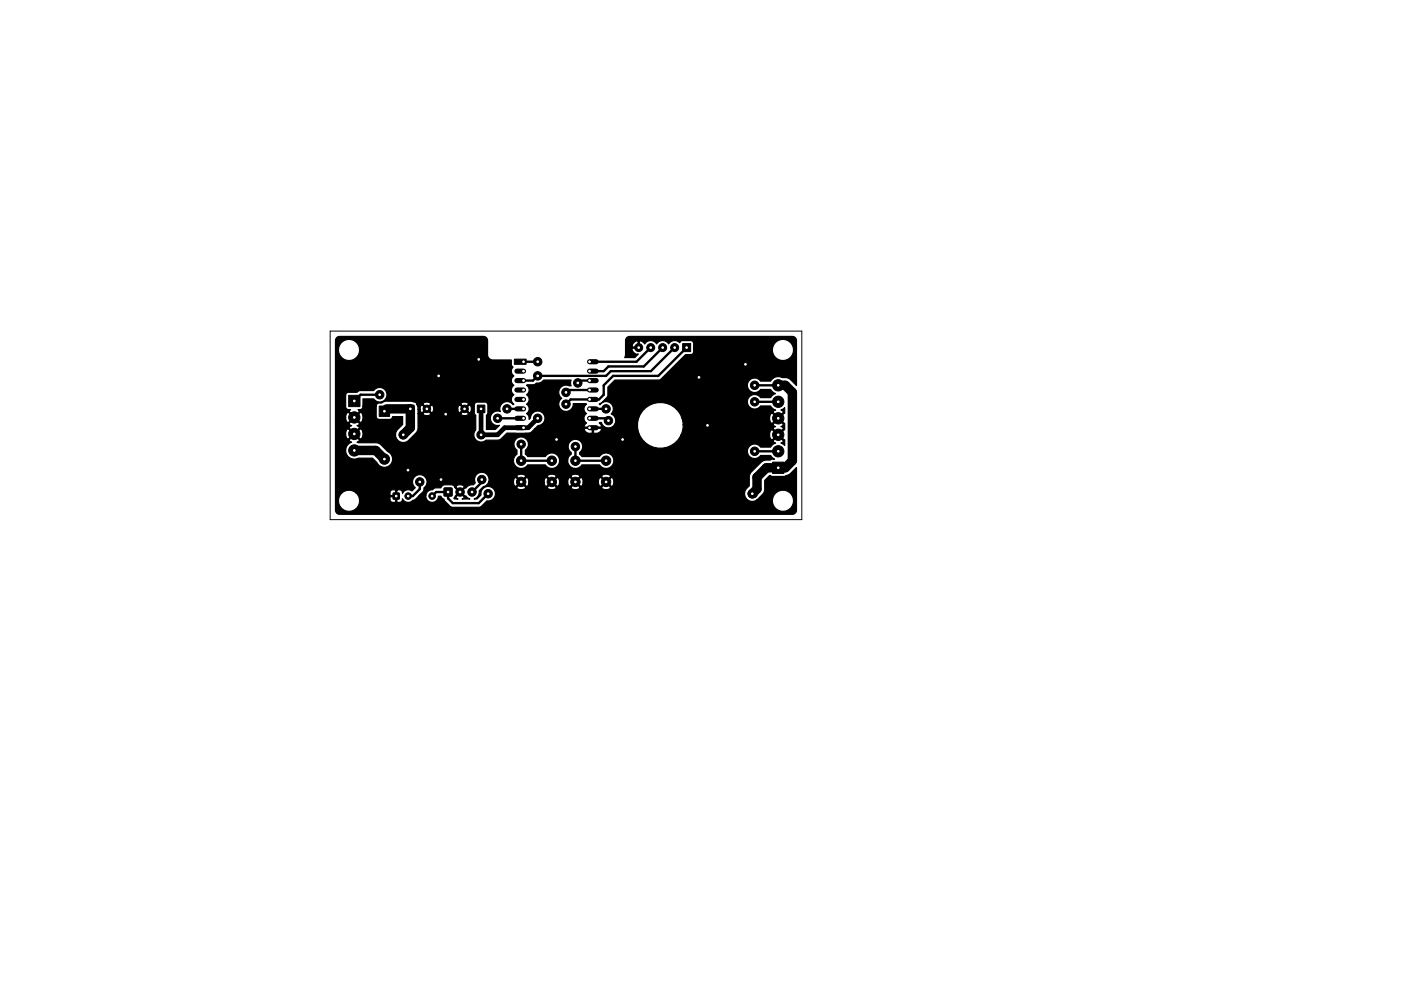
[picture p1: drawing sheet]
<svg xmlns="http://www.w3.org/2000/svg" width="297mm" height="210mm" viewBox="0 0 297 210" stroke-linecap="round" stroke-linejoin="round" font-family="sans-serif">
<path d="M70 70.2h100v40h-100z" fill="none" stroke="#000" stroke-width=".21"/>
<g fill="#000" stroke="#000" stroke-width=".21">
<path d="M109.1 76.2h2.4v1.1h-2.4zM144.7 72.9h1.7v1.7h-1.7zM73.9 83.9h2.4v2.4h-2.4zM80.4 86.1h2.2v2.2h-2.2zM86.2 85.9h1.6v1.6h-1.6zM101.2 85.9h1.6v1.6h-1.6zM83.4 104.6h1.2v1.3h-1.2zM94.2 103.6h1.6v1.6h-1.6zM163.8 98h2.4v2.4h-2.4z"/>
<circle cx="93" cy="79.7" r=".9"/>
<circle cx="101.5" cy="76.2" r=".9"/>
<circle cx="114" cy="76.7" r=".9"/>
<circle cx="114" cy="79.7" r=".9"/>
<circle cx="135.4" cy="73.7" r=".85"/>
<circle cx="138" cy="73.7" r=".85"/>
<circle cx="140.5" cy="73.7" r=".85"/>
<circle cx="143" cy="73.7" r=".85"/>
<circle cx="158" cy="77.3" r=".9"/>
<circle cx="75.1" cy="92.1" r="1.2"/>
<circle cx="75.1" cy="95.6" r="1.2"/>
<circle cx="75.1" cy="88.6" r="1.2"/>
<circle cx="80.5" cy="83.7" r=".9"/>
<circle cx="81.5" cy="97.4" r="1.1"/>
<circle cx="85.5" cy="92.2" r=".9"/>
<circle cx="86.5" cy="99.7" r=".9"/>
<circle cx="90.5" cy="86.7" r=".8"/>
<circle cx="94.5" cy="87.9" r=".9"/>
<circle cx="98.5" cy="86.7" r=".8"/>
<circle cx="102" cy="92.2" r=".9"/>
<circle cx="105.5" cy="88.7" r=".9"/>
<circle cx="107.5" cy="86.7" r=".9"/>
<circle cx="110.5" cy="97.7" r="1"/>
<circle cx="110.5" cy="94.2" r=".9"/>
<circle cx="114" cy="88.7" r=".9"/>
<circle cx="117" cy="97.7" r="1"/>
<circle cx="118" cy="93.2" r=".9"/>
<circle cx="120" cy="85.7" r=".9"/>
<circle cx="120" cy="83.2" r=".9"/>
<circle cx="122" cy="97.7" r="1"/>
<circle cx="122" cy="94.7" r=".9"/>
<circle cx="122.5" cy="81.2" r=".9"/>
<circle cx="128.5" cy="86.7" r=".9"/>
<circle cx="128.5" cy="97.7" r="1"/>
<circle cx="129" cy="89.2" r=".9"/>
<circle cx="132" cy="93.2" r=".9"/>
<circle cx="148.2" cy="80.1" r=".9"/>
<circle cx="150" cy="90.2" r=".9"/>
<circle cx="160" cy="81.7" r=".9"/>
<circle cx="160" cy="95.7" r=".9"/>
<circle cx="160" cy="85.2" r=".9"/>
<circle cx="165" cy="88.7" r="1.2"/>
<circle cx="165" cy="95.7" r="1.2"/>
<circle cx="165" cy="81.7" r="1.2"/>
<circle cx="165" cy="92.2" r="1.2"/>
<circle cx="165" cy="85.2" r="1.2"/>
<circle cx="86.5" cy="105.2" r=".7"/>
<circle cx="89" cy="102.2" r=".9"/>
<circle cx="91.6" cy="105.2" r=".7"/>
<circle cx="93.5" cy="101.7" r=".9"/>
<circle cx="97.5" cy="104.4" r=".9"/>
<circle cx="100.1" cy="104.4" r=".9"/>
<circle cx="102.1" cy="101.7" r=".9"/>
<circle cx="103.5" cy="104.7" r=".9"/>
<circle cx="110.5" cy="102.2" r="1"/>
<circle cx="117" cy="102.2" r="1"/>
<circle cx="122" cy="102.2" r="1"/>
<circle cx="128.5" cy="102.2" r="1"/>
<circle cx="159.5" cy="104.7" r=".9"/>
</g>
<g fill="none" stroke="#000" stroke-width="1.1">
<path d="M109.6 78.7h1.4M125 76.7h1.4M125 78.7h1.4M109.6 80.7h1.4M109.6 82.7h1.4M109.6 84.7h1.4M109.6 86.7h1.4M109.6 88.7h1.4M109.6 90.7h1.4M125 80.7h1.4M125 82.7h1.4M125 84.7h1.4"/>
<path d="M125 86.7h1.4M125 88.7h1.4M125 90.7h1.4"/>
</g>
<path d="M75.1 95.6h4.6l1.8 1.8M82 86.7h5v4l-1.5 1.5M165 81.7h1.5l1.5 1.5v14.5l-1.5 1.5h-4l-2 2v2.5l-1 1" fill="none" stroke="#000" stroke-width="2"/>
<path d="M82 86.7l-.5 .5M102 86.7v5.5h3.5l1.5-1.5h5l2-2" fill="none" stroke="#000" stroke-width="1"/>
<g fill="#000">
<circle cx="105.5" cy="88.7" r=".25"/>
<circle cx="159.5" cy="104.7" r="1"/>
</g>
<g fill="none" stroke="#000" stroke-width=".5">
<path d="M111 76.7h3M138 73.7l-3 3h-10M140.5 73.7l-4 4h-7.5l-1 1h-3M143 73.7l-5 5h-8.5l-1 1h-14.5l-1 1h-2M145.6 73.7l-6 6h-9.6l-2 2v2l-1 1h-6l-1 1M80.5 83.7h-4.1l-1.3 1.4M105.5 88.7h5.5M107.5 86.7h3.5M110.5 94.2v3.5h6.5M122 94.7v3h6.5M125 80.7h-2l-.5 .5M125 88.7h3.5l.5 .5"/>
<path d="M125 82.7h-4.5l-.5 .5M125 86.7h3.5M160 81.7h5M160 95.7h5M160 85.2h5M89 102.2v1.6l-1.5 1.4h-1M102.1 101.7v.6l-2 2.1M103.5 104.7l-2 2h-5.5l-1-1v-1.3h-2.5l-.9 .8"/>
</g>
<path d="M71.4 71.6l.6-.2h30.7l.4 .2 .3 .5v3.1a1.13 1.13 0 0 0 1.1 1.2h3.9v1l.4 .5a1.18 1.18 0 0 0 .2 1.8 1.19 1.19 0 0 0 0 2 1.19 1.19 0 0 0 0 2 1.19 1.19 0 0 0 0 2l-.2 .2a1.56 1.56 0 0 0-2-.5 1.56 1.56 0 0 0-.7 1.9 1.54 1.54 0 0 0-2.1 1.4 1.54 1.54 0 0 0 1.9 1.5l-.9 .9h-1.9v-3l.3-.4v-1.8a.64 .64 0 0 0-.6-.6h-1.7l-.5 .4v2l.3 .4-.1 3.2a1.54 1.54 0 0 0 .1 2.1 1.54 1.54 0 0 0 2.1 0h2.7l.6-.3 1.2-1.2h4.7l.4-.2 .7-.6h10.6l.3 .6 .7 .2h.7v-1h.2v1l1.2-.1 .5-.7-.1-.2h-3.4l-.1 .2h-10.6a2.01 2.01 0 0 1 1.4-1 1.54 1.54 0 0 0 .1-2.7 1.54 1.54 0 0 0-2.3 1.3l-.3 .3-.1-.7-.5-.6a1.19 1.19 0 0 0 0-2 1.19 1.19 0 0 0 0-2 1.19 1.19 0 0 0 0-2l1.6-.1 .5-.3a1.88 1.88 0 0 0 1.6-.7h5.8l-.1 .5 .1 .8-.7-.1a1.54 1.54 0 0 0-1.8 .8 1.54 1.54 0 0 0 .5 1.9 1.54 1.54 0 0 0 .2 2.6 1.54 1.54 0 0 0 2.2-1.5h2.7l.1 .2a1.19 1.19 0 0 0 .1 1.9 1.19 1.19 0 0 0 0 2l-.5 .5v.2l.1 .2h3.4l.1-.2v-.2l-.5-.5 .5-.1a1.53 1.53 0 0 0 1.4 1.2 1.53 1.53 0 0 0 1.5-1h4.8v.9a4.8 4.8 0 0 0 4 4.3 4.8 4.8 0 0 0 5.2-2.7h18.8l.2 .9 .3 .1 1.1-1.1-1.1-1.1-.3 .2-.1 .3-.1 .7h-18.8l.4-1.6v-.7h19.1l.1 .3 .4 .2-.4 .2-.1 .3 1.1 1.1 1.1-1.1-.1-.3-.4-.2 .4-.2 .1-.3-1.1-1.1-1.1 1.1h-19.1l-.2-1.2h18.6l.2 .9 .3 .1 1.1-1.1-1.1-1-.3 .1-.1 .3-.1 .7h-18.6a4.9 4.9 0 0 0-5.1-3.4 4.9 4.9 0 0 0-4.3 4.4l-4.7-.1a1.53 1.53 0 0 0-.9-1.9 1.56 1.56 0 0 0-.1-2.3 1.56 1.56 0 0 0-2.3 .4l-.2-.2 .6-.3 1.2-1.3 .1-2 1.5-1.5h9.5l5.4-5.4h1.1a.64 .64 0 0 0 .7-.6v-.6h16.7a2.25 2.25 0 0 0 3 2.3 2.25 2.25 0 0 0 .7-3.7 2.25 2.25 0 0 0-3.6 1l-.1 .4h-16.7v-1.2l-.4-.5h-2.1l-.5 .4-.1-.1a1.48 1.48 0 0 0-2.2 .4 1.48 1.48 0 0 0-2.6 0 1.48 1.48 0 0 0-2.5 0l-.3-.3a.67 .67 0 0 0-.9-.3v1.5h-1.4a1 1 0 0 0 1.2 1.2l-.7 .8h-2.2l.2-.6v-1.9h1.4l.1 .2h1.2v-1.2a1.08 1.08 0 0 0-1.3 1h-1.4v-1.1a.87 .87 0 0 1 .9-.9h34.5l.5 .1 .4 .8v9.5l-1.8-1.6-1.9-.3-1.1 .2-.7 .8h-2.1a1.54 1.54 0 0 0-2.3-.3 1.54 1.54 0 0 0 0 2.3 1.54 1.54 0 0 0 2.3-.3h2.1l.4 .6 .6 .3-.6 .3-.4 .6h-2.1a1.54 1.54 0 0 0-2.3-.3 1.54 1.54 0 0 0 0 2.3 1.54 1.54 0 0 0 2.3-.3h2.1l.4 .6 .6 .3-.4 .2-.1 .3 1.1 1.1 1.1-1.1-.1-.3-.4-.2 .8-.5v1.2l-1.2 1 1.2 1.1v1.4l-1.2 1 1.2 1.1v1.2l-.8-.5 .4-.2 .1-.3-1.1-1.1-1.1 1.1 .1 .3 .4 .2-.6 .3-.4 .6-2.2-.1a1.54 1.54 0 0 0-2.3-.2 1.54 1.54 0 0 0 .1 2.3 1.54 1.54 0 0 0 2.3-.3h2.1l.8 .8-2 .2-.6 .3-2.3 2.2-.4 .8v2.2a1.74 1.74 0 0 0-1 1.9 1.74 1.74 0 0 0 1.6 1.4l1-.4h3.3v.5a2.25 2.25 0 0 0 3.4 1.7 2.25 2.25 0 0 0 0-3.9 2.25 2.25 0 0 0-3.4 1.7h-3.3l1.5-1.6 .1-2.5 1.1-1 .6 .2h2.4l.9-.3 1.8-1.6v9a.87 .87 0 0 1-.9 .9h-96l-.6-.2-.3-.7v-2.2h.7v.5a2.24 2.24 0 0 0 2.5 2 2.24 2.24 0 0 0 1.9-2.6h6.5l.2 .6 .8 .1 .2-.2v-1h-1.1l-.1 .1v.4h-6.5l-.2-.7-.5-.7h7.2v.5l.1 .1h1.1v-1h.2v2.3l.2 .2h.5a.66 .66 0 0 0 .5-.8 1.45 1.45 0 0 0 2.4 .3l1.2-1h1.4a1.34 1.34 0 0 0 1.2 1.5 1.34 1.34 0 0 0 1.5-1.3h.5l1.9 2.1 .6 .2h5.7l1.6-1.3a1.54 1.54 0 0 0 1.7-1.1 1.54 1.54 0 0 0-.8-1.8h5.3l.1 .2 1 .3 .8-.3 .1-.2h4.5a1.15 1.15 0 0 0 2 0h3l.1 .2 1 .3 .8-.3 .1-.2h4.5a1.15 1.15 0 0 0 2 0l-1-1-1 1h-4.5l-1-1-1 1h-3l-1-1-1 1h-4.5l-1-1-1 1h-5.3a1.54 1.54 0 0 0-1.6 .1 1.54 1.54 0 0 0-.6 1.5l-.9 .9h-.6a1.53 1.53 0 0 0 1.1-1.8l.9-.9 .6-.3 .5-.6h5.3a.81 .81 0 0 0 .5 .9l.9-1h.4l.9 1 .3-.1 .2-.8h3.3a.81 .81 0 0 0 .5 .9l.9-1h.4l.9 1 .3-.1 .2-.8h1.8a.81 .81 0 0 0 .5 .9l.9-1h.4l.9 1 .3-.1 .2-.8h3.3a.81 .81 0 0 0 .5 .9l.9-1h.4l.9 1 .3-.1 .2-.9-.2-.8-.3-.1-.9 .9h-.4l-.9-.9a.94 .94 0 0 0-.5 1h-3.3v-.1a.81 .81 0 0 0-.5-.9l-.9 .9h-.4l-.9-.9-.3 .1-.2 .9h-1.8l-.1-.7-.4-.3-.9 .9h-.4l-.9-.9a.94 .94 0 0 0-.5 1h-3.3v-.1a.81 .81 0 0 0-.5-.9l-.9 .9h-.4l-.9-.9-.3 .1-.2 .9h-5.3l.1-.7-.2-.5h6l1 1 1-1h4.5l1 1 1-1h3l1 1 1-1h4.5l1 1 1-1-.1-.3-1-.2-.8 .2-.1 .3h-4.5a1.15 1.15 0 0 0-2 0h-3l-.1-.3-1-.2-.8 .2-.1 .3h-4.5a1.15 1.15 0 0 0-2 0l-6-.1a1.54 1.54 0 0 0-2.1-.6 1.54 1.54 0 0 0-.6 2 1.18 1.18 0 0 1-1.2 .5l-.8 .7-.2-.1-.9 .9 .9 .9 .2-.1 .8 .7h-1.6l.3-.2 .1-.2-.9-.9-.8 .9v.2l.4 .2h-.7l-.2-.2 .3-.5 .9-.8-1-1.1h.3l.8 .9 .9-.9a1.06 1.06 0 0 0-1.7 0h-.3l-.6-.4h-1.6l-.5 .2-.2 .4h-1.2l-.6 .4-.7 .2-.4 .3-.3 .7h-1.4l.8-.8 .3-.9a1.54 1.54 0 0 0 .1-2.2 1.54 1.54 0 0 0-2.2 0 1.54 1.54 0 0 0 .2 2.3l-.8 .7-.1-.1a1.34 1.34 0 0 0-1.9 .6 .65 .65 0 0 0-.6-.8h-.4l-.2 .2-.4-.2-.6 .1-.3 .2-.1 .3h-7.2a2.24 2.24 0 0 0-3.7 1.5h-.7v-10.6h2.2v.3a1.84 1.84 0 0 0 2.7 1.5h3l.9 .9a1.74 1.74 0 0 0 1.9 1 1.74 1.74 0 0 0 1.4-1.5h25.7v.3a1.64 1.64 0 0 0 1.2 1.4 1.64 1.64 0 0 0 1.8-.7h3.7l.1 .2a1.64 1.64 0 0 0 1.9 .5 1.64 1.64 0 0 0 1-1.7h1.8v.3a1.64 1.64 0 0 0 1.2 1.4 1.64 1.64 0 0 0 1.8-.7h3.7l.1 .2a1.64 1.64 0 0 0 2.5 .1 1.64 1.64 0 0 0-.2-2.4 1.64 1.64 0 0 0-2.4 .4h-3.7l-.5-.5 .1-.5a1.54 1.54 0 0 0 .1-2.2 1.54 1.54 0 0 0-2.3 0 1.54 1.54 0 0 0 .3 2.3v.4l-.5 .6-.2 .6h-1.8v-.3a1.64 1.64 0 0 0-1.4-1.2 1.64 1.64 0 0 0-1.6 .8h-3.7l-.5-.5 .1-1a1.54 1.54 0 0 0 .1-2.2 1.54 1.54 0 0 0-2.3 0 1.54 1.54 0 0 0 .3 2.3 1.56 1.56 0 0 1-.5 1.5l-.2 .6h-25.7v-.7l-.4-.6-2.2-2.1-.9-.3h-3.7l-.3-.1 .4-.2 .1-.3-1.1-1.1-1.1 1.1 .1 .3 .5 .2-.9 .6-.4 1h-2.2v-3.3h2.2a.99 .99 0 0 0 .5 1.1l1.1-1.1h.4l1.1 1.1 .3-.2 .1-.3 .2-.7-.3-.9-.3-.1-1.1 1.1h-.4l-1.1-1.1a1.1 1.1 0 0 0-.5 1.1h-2.2v-2.3h2.9l.1 .3 .5 .2-.5 .2-.1 .3 1.1 1.1 1.1-1.1-.1-.3-.4-.2 .4-.2 .1-.3-1.1-1.1-1.1 1.1h-2.9v-1.2h2.2a.99 .99 0 0 0 .5 1.1l1.1-1.1h.4l1.1 1.1 .3-.2 .1-.3 .2-.7-.3-.9-.3-.1-1.1 1.1h-.4l-1.1-1.1a1.1 1.1 0 0 0-.5 1.1h-2.2v-4.7h2.2v2.4a.64 .64 0 0 0 .6 .6h.4l-.3 .4 1.1 1.1 1.1-1.1-.3-.4h.4a.65 .65 0 0 0 .7-.8h2.8v2.2a.64 .64 0 0 0 .6 .7h2.3l.4-.2 .1-.4h2.2v1.7l-1.1 1a1.64 1.64 0 0 0 0 2.3 1.64 1.64 0 0 0 2.3 .1l1.9-2.1 .1-3.7h1.1a.96 .96 0 0 0 1.6 0h6.4l.1 .3 .8 .2 .6-.2 .1-.3-.8-.8-.8 .8h-6.4l-.8-.8-.8 .8h-1.1v-.9h.5a.63 .63 0 0 0 .4 .8l.8-.9h.4l.8 .9 .2-.1 .2-.7h5.2a.63 .63 0 0 0 .4 .8l.8-.9h.4l.8 .9 .2-.1 .2-.8-.2-.7-.2-.1-.8 .8h-.4l-.8-.8a.78 .78 0 0 0-.4 .9h-5.2v-.1a.63 .63 0 0 0-.4-.8l-.8 .8h-.4l-.8-.8-.2 .1-.2 .8h-.5l-.2-1h1.3l.8 .8 .8-.8h6.4l.8 .8 .8-.8a.96 .96 0 0 0-1.6 0h-6.4l-.1-.3-.8-.2-.6 .2-.1 .3h-1.3l-.4-.4-1-.3h-5.1l-1 .4h-.5a.64 .64 0 0 0-.6 .6h-2.8v-1.5l2.3 .1a1.54 1.54 0 0 0 2.3 .2 1.54 1.54 0 0 0-.1-2.3 1.54 1.54 0 0 0-2.3 .3h-2.8l-.7 .3h-1.8a.64 .64 0 0 0-.6 .7h-2.2v-9.9h.7v.5a2.25 2.25 0 0 0 3.4 1.7 2.25 2.25 0 0 0 0-3.9 2.25 2.25 0 0 0-3.4 1.7h-.7v-1.9z" fill="#000" stroke="#000" stroke-width=".25"/>
<g fill="#fff" stroke="#fff" stroke-width=".21">
<circle cx="101.5" cy="76.2" r=".17"/>
<circle cx="93" cy="79.7" r=".17"/>
<circle cx="86.5" cy="99.7" r=".17"/>
<circle cx="93.5" cy="101.7" r=".17"/>
<circle cx="158" cy="77.3" r=".18"/>
<circle cx="118" cy="93.2" r=".17"/>
<circle cx="94.5" cy="87.9" r=".17"/>
<circle cx="150" cy="90.2" r=".17"/>
<circle cx="132" cy="93.2" r=".17"/>
<circle cx="148.2" cy="80.1" r=".17"/>
<circle cx="85.5" cy="92.2" r=".17"/>
<circle cx="159.5" cy="104.7" r=".17"/>
<circle cx="160" cy="81.7" r=".17"/>
<circle cx="102" cy="92.2" r=".17"/>
<circle cx="89" cy="102.2" r=".17"/>
<circle cx="102.1" cy="101.7" r=".17"/>
<circle cx="114" cy="88.7" r=".17"/>
<circle cx="122.5" cy="81.2" r=".18"/>
<circle cx="160" cy="95.7" r=".17"/>
<circle cx="160" cy="85.2" r=".17"/>
<circle cx="120" cy="85.7" r=".17"/>
<circle cx="114" cy="79.7" r=".17"/>
<circle cx="114" cy="76.7" r=".17"/>
<circle cx="110.5" cy="94.2" r=".18"/>
<circle cx="129" cy="89.2" r=".17"/>
<circle cx="120" cy="83.2" r=".17"/>
<circle cx="122" cy="94.7" r=".17"/>
<circle cx="128.5" cy="86.7" r=".17"/>
<circle cx="103.5" cy="104.7" r=".17"/>
<circle cx="105.5" cy="88.7" r=".17"/>
<circle cx="80.5" cy="83.7" r=".17"/>
<circle cx="107.5" cy="86.7" r=".18"/>
<circle cx="122" cy="102.2" r=".17"/>
<circle cx="122" cy="97.7" r=".17"/>
<circle cx="128.5" cy="102.2" r=".17"/>
<circle cx="128.5" cy="97.7" r=".17"/>
<circle cx="125" cy="76.7" r=".17"/>
<circle cx="125" cy="78.7" r=".17"/>
<circle cx="125" cy="80.7" r=".17"/>
<circle cx="125" cy="82.7" r=".17"/>
<circle cx="125" cy="84.7" r=".17"/>
<circle cx="125" cy="86.7" r=".17"/>
<circle cx="125" cy="88.7" r=".17"/>
<circle cx="125" cy="90.7" r=".17"/>
<circle cx="111" cy="90.7" r=".17"/>
<circle cx="111" cy="88.7" r=".17"/>
<circle cx="111" cy="86.7" r=".17"/>
<circle cx="111" cy="84.7" r=".17"/>
<circle cx="111" cy="82.7" r=".17"/>
<circle cx="111" cy="80.7" r=".17"/>
<circle cx="111" cy="78.7" r=".17"/>
<circle cx="111" cy="76.7" r=".17"/>
<circle cx="140" cy="90.2" r=".17"/>
<circle cx="166" cy="106.2" r=".17"/>
<circle cx="166" cy="74.2" r=".17"/>
<circle cx="74" cy="106.2" r=".17"/>
<circle cx="74" cy="74.2" r=".17"/>
<circle cx="90.5" cy="86.7" r=".17"/>
<circle cx="87" cy="86.7" r=".17"/>
<circle cx="102" cy="86.7" r=".17"/>
<circle cx="98.5" cy="86.7" r=".17"/>
<circle cx="81.5" cy="87.2" r=".17"/>
<circle cx="81.5" cy="97.4" r=".17"/>
<circle cx="75.1" cy="85.1" r=".17"/>
<circle cx="75.1" cy="88.6" r=".17"/>
<circle cx="75.1" cy="92.1" r=".17"/>
<circle cx="75.1" cy="95.6" r=".17"/>
<circle cx="165" cy="99.2" r=".17"/>
<circle cx="165" cy="95.7" r=".17"/>
<circle cx="165" cy="92.2" r=".17"/>
<circle cx="165" cy="88.7" r=".17"/>
<circle cx="165" cy="85.2" r=".17"/>
<circle cx="165" cy="81.7" r=".17"/>
<circle cx="95" cy="104.4" r=".17"/>
<circle cx="97.5" cy="104.4" r=".17"/>
<circle cx="100.1" cy="104.4" r=".17"/>
<circle cx="84" cy="105.2" r=".17"/>
<circle cx="86.5" cy="105.2" r=".17"/>
<circle cx="91.6" cy="105.2" r=".17"/>
<circle cx="145.6" cy="73.7" r=".17"/>
<circle cx="143" cy="73.7" r=".17"/>
<circle cx="140.5" cy="73.7" r=".17"/>
<circle cx="138" cy="73.7" r=".17"/>
<circle cx="135.4" cy="73.7" r=".17"/>
<circle cx="110.5" cy="102.2" r=".18"/>
<circle cx="110.5" cy="97.7" r=".18"/>
<circle cx="117" cy="102.2" r=".17"/>
<circle cx="117" cy="97.7" r=".17"/>
</g>
</svg>
